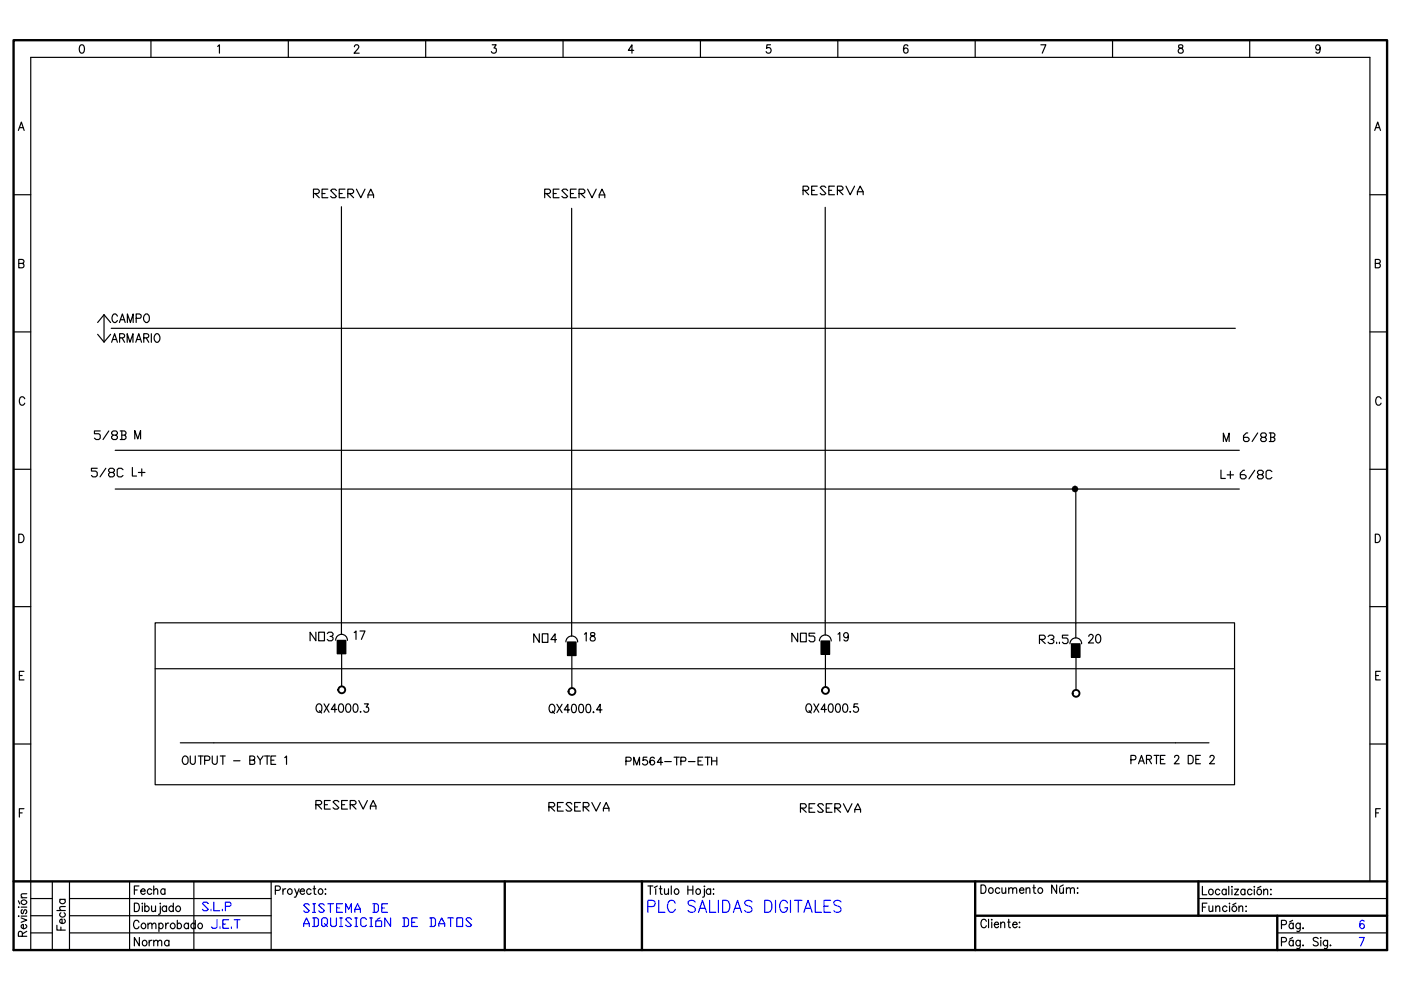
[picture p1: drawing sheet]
<svg xmlns="http://www.w3.org/2000/svg" width="297mm" height="210mm" viewBox="0 0 297 210" stroke-linecap="round" stroke-linejoin="round" font-family="sans-serif">
<!-- layer: Caddy_1 -->
<g fill="none" stroke="#00f" stroke-width=".25">
<path d="M137.4 192.2h.9a.66 .66 0 0 0 .6-.6 .66 .66 0 0 0-.6-.7h-.9v2.5M139.7 190.9v2.5h1.3M143.2 191.5a.85 .85 0 0 0-1-.6 .85 .85 0 0 0-.7 1l.2 1.2 .5 .3a.84 .84 0 0 0 1-.6M147.4 191.2a.84 .84 0 0 0-.8-.3 .84 .84 0 0 0-.7 .6l.2 .4 .9 .3a.63 .63 0 0 1 .4 .7 .63 .63 0 0 1-.5 .5l-.8-.1-.2-.2M148.1 193.4l.8-2.5 .9 2.5M148.4 192.6h1.1M150.5 190.9v2.5h1.3M152.3 190.9v2.5M153.2 190.9h.8a1.41 1.41 0 0 1 .8 1.3 1.41 1.41 0 0 1-.8 1.2h-.8zM155.5 193.4l.9-2.5 .8 2.5M155.8 192.6h1.1M159.4 191.2a.84 .84 0 0 0-.8-.3 .84 .84 0 0 0-.7 .6l.2 .4 .9 .3a.63 .63 0 0 1 .4 .7 .63 .63 0 0 1-.5 .5l-.8-.1-.2-.2"/>
<path d="M162.1 190.9a1.35 1.35 0 0 1 1.6 .8 1.35 1.35 0 0 1-.5 1.6l-1.1 .1zM164.4 190.9v2.5M167 191.5a.85 .85 0 0 0-1-.6 .85 .85 0 0 0-.7 1l.1 .9a.78 .78 0 0 0 1 .6 .78 .78 0 0 0 .6-.9h-.6M167.6 190.9v2.5M168.5 190.9h1.5M169.2 190.9v2.5M170.4 193.4l.9-2.5 .9 2.5M170.8 192.6h1.1M172.8 190.9v2.5h1.4M174.7 192.1h.9M176.1 190.9h-1.4v2.5h1.4M178.3 191.2a.84 .84 0 0 0-.8-.3 .84 .84 0 0 0-.7 .6l.2 .4 .9 .3a.63 .63 0 0 1 .4 .7 .63 .63 0 0 1-.5 .5l-.8-.1-.2-.2"/>
<path d="M288.2 198.8h1.1l-.8 1.7M289.2 195.4a.44 .44 0 0 0-.7-.2 1.04 1.04 0 0 0 .3 1.7 .52 .52 0 0 0 .5-.5 .52 .52 0 0 0-.5-.5 .52 .52 0 0 0-.5 .4"/>
</g>
<g fill="none" stroke="#000" stroke-width=".25">
<path d="M17.1 9.6l.3-.1a1.07 1.07 0 0 1 0 1.8h-.1a1.17 1.17 0 0 1-.2-1.7zM32 8.5v3.7M46.1 9.8l.4-.3v1.8M61.1 8.5v3.7M75.1 9.9l.3-.4 .6 .2a.55 .55 0 0 1-.2 .7l-.7 .9h1.1M90.3 8.5v3.7M104.4 9.5h.8l-.5 .7a.56 .56 0 0 1 .5 .9 .56 .56 0 0 1-1-.2M119.4 8.5v3.7M134.4 10.7h-1.2l.8-1.2v1.8M148.5 8.5v3.7M163.4 9.5h-.8l-.1 .8a.57 .57 0 0 1 .9 0 .57 .57 0 0 1-.1 .8 .57 .57 0 0 1-.9-.2M177.6 8.5v3.7"/>
<path d="M192.5 9.8a.47 .47 0 0 0-.7-.2l-.2 .2a1.07 1.07 0 0 0 .4 1.5 .52 .52 0 0 0 .6-.5 .52 .52 0 0 0-.5-.6 .52 .52 0 0 0-.5 .5M206.8 8.5v3.7M220.7 9.5h1l-.7 1.8M235.9 8.5v3.7M249.9 9.6v.5l.2 .1a.57 .57 0 0 1 .8 .5 .57 .57 0 0 1-.7 .6 .52 .52 0 0 1-.4-.6 .52 .52 0 0 1 .4-.4l.5-.2 .1-.3a.57 .57 0 0 0-.9-.2zM265 8.5v3.7M279.9 10.1a.49 .49 0 0 1-.7 .4 .49 .49 0 0 1-.2-.8 .49 .49 0 0 1 .8 .1l.1 .3a.86 .86 0 0 1-.6 1.2l-.3-.3M3.9 27.7l.6-1.8 .6 1.8M4.1 27.1h.8M291.5 27.7l.6-1.8 .6 1.8M291.7 27.1h.8M2.9 41.3h3.6"/>
<path d="M4 55h.7l.3 .2 .1 .3-.4 .4a.47 .47 0 0 1 .4 .4 .47 .47 0 0 1-.4 .5h-.7zM4 55.9h.7M290.4 41.3h3.7M291.6 55h.7l.3 .2 .1 .3-.4 .4a.47 .47 0 0 1 .4 .4 .47 .47 0 0 1-.4 .5h-.7zM291.6 55.9h.7M2.9 70.4h3.6M23.7 72.6l.6-1.8 .6 1.8M23.9 72h.7M24.9 67a.59 .59 0 0 0-.7-.4 .59 .59 0 0 0-.5 .7v.4a.59 .59 0 0 0 .5 .7 .59 .59 0 0 0 .7-.4M25.3 68.4l.7-1.8 .5 1.8M25.4 71.6l.9-.1 .1-.2-.1-.4-.3-.1h-.6v1.8M25.6 67.8h.7"/>
<path d="M25.9 71.6l.5 1M27 72.6v-1.8l.6 1.8 .6-1.8v1.8M27 68.4v-1.8l.6 1.8 .6-1.8v1.8M28.8 72.6l.6-1.8 .6 1.8M28.9 67.5h.9l.1-.3-.1-.5-.3-.1h-.6v1.8M29 72h.8M30.5 71.6l.9-.1 .1-.2v-.4l-.3-.1h-.7v1.8M30.9 66.6a.94 .94 0 0 1 .8 .6 .94 .94 0 0 1-.3 1.1l-.2 .1a.98 .98 0 0 1-.8-.8 .98 .98 0 0 1 .5-1zM31 71.6l.5 1M32.1 70.8v1.8M33 70.9l.1-.1a.92 .92 0 0 1 .8 .9 .92 .92 0 0 1-.8 .9 1.11 1.11 0 0 1-.1-1.7zM290.4 70.4h3.7"/>
<path d="M2.9 99.5h3.6M5.2 84.6a.57 .57 0 0 0-.8-.4 1.14 1.14 0 0 0 .1 1.7 .61 .61 0 0 0 .7-.4M28.1 99.1v1.8h.9M28.6 93.1v-1.8l.6 1.8 .6-1.8v1.8M30.1 99.4v1.5M258.9 99.7v1.7h.9M259.4 93.6v-1.8l.6 1.8 .6-1.8v1.8M260.9 99.9v1.5M290.4 99.5h3.7M292.8 84.6a.57 .57 0 0 0-.8-.4 1.14 1.14 0 0 0 .1 1.7 .61 .61 0 0 0 .7-.4M4 113.3a.91 .91 0 0 1 1.1 .8 .91 .91 0 0 1-1.1 .9zM29.3 100.2h1.4"/>
<path d="M260.2 100.7h1.3M291.6 113.3a.91 .91 0 0 1 1.1 .8 .91 .91 0 0 1-1.1 .9zM2.9 128.6h3.6M75.1 134.1l.4-.3v1.8M76.3 133.8h1.1l-.8 1.8M123.9 134.5l.4-.4v1.8M125.3 134.2v.5l.1 .1a.57 .57 0 0 1 .8 .5 .57 .57 0 0 1-.7 .6 .52 .52 0 0 1-.4-.5 .52 .52 0 0 1 .5-.5l.4-.2 .1-.3a.57 .57 0 0 0-.8-.2zM177.7 134.5l.4-.4v1.8M179.9 134.7a.51 .51 0 0 1-.7 .4 .51 .51 0 0 1-.2-.8 .51 .51 0 0 1 .8 .1l.1 .3a.86 .86 0 0 1-.6 1.2l-.4-.2M230.8 134.9l.3-.4h.4l.3 .3-.2 .6-.8 .9h1.1M232.5 134.6l.2-.1a.96 .96 0 0 1 .7 .9 .96 .96 0 0 1-.7 .9 1.17 1.17 0 0 1-.2-1.7zM290.4 128.6h3.7"/>
<path d="M2.9 157.7h3.6M4.1 143.2h.6M5.1 142.3h-1v1.9h1M67.4 149.3l.1-.1a.93 .93 0 0 1 .8 .7 .93 .93 0 0 1-.4 1 .83 .83 0 0 1-.9-.4 .83 .83 0 0 1 .2-1zM67.7 150.7l.5 .5M68.7 149.2l1.1 1.8M69.8 149.2l-1.1 1.8M71.4 150.4h-1.2l.8-1.2v1.8M72 149.3l.4-.1a1.07 1.07 0 0 1 0 1.8h-.2a1.17 1.17 0 0 1-.2-1.7zM73.5 149.3l.4-.1a1.07 1.07 0 0 1 0 1.8h-.2a1.17 1.17 0 0 1-.2-1.7zM75.1 149.3l.3-.1a1.07 1.07 0 0 1 0 1.8h-.1a1.28 1.28 0 0 1-.2-1.7zM76.4 150.9h.1z"/>
<path d="M77.3 149.2h.8l-.5 .7a.55 .55 0 0 1 .5 .9 .55 .55 0 0 1-1-.1M116.5 149.6l.2-.2a.83 .83 0 0 1 1 .4 .83 .83 0 0 1-.2 1l-.3 .3a.95 .95 0 0 1-.7-1.5zM117.1 150.8l.5 .5M118.1 149.3l1.1 1.8M119.2 149.3l-1.1 1.8M120.8 150.5h-1.2l.8-1.2v1.8M121.4 149.4l.4-.1a1.07 1.07 0 0 1 0 1.8h-.2a1.28 1.28 0 0 1-.2-1.7zM122.9 149.4a.5 .5 0 0 1 .8 .3v.4a.77 .77 0 0 1-.6 1 1.28 1.28 0 0 1-.2-1.7zM124.4 149.4a.48 .48 0 0 1 .8 .3l.1 .4a.78 .78 0 0 1-.6 1 1 1 0 0 1-.4-1.4zM125.8 150.9v.2zM127.6 150.5h-1.1l.8-1.2v1.8M171.2 149.3a.83 .83 0 0 1 .9 .4 .83 .83 0 0 1-.2 1.1l-.1 .1a.83 .83 0 0 1-1-.4 .83 .83 0 0 1 .2-1z"/>
<path d="M171.5 150.7l.5 .5M172.6 149.2l1 1.8M173.6 149.2l-1 1.8M175.2 150.4h-1.1l.7-1.2v1.8M175.9 149.3l.3-.1a1.13 1.13 0 0 1 0 1.8h-.1a1.17 1.17 0 0 1-.2-1.7zM177.4 149.3l.4-.1a1.13 1.13 0 0 1 0 1.8h-.2a1.17 1.17 0 0 1-.2-1.7zM178.9 149.3l.4-.1a1.07 1.07 0 0 1 0 1.8h-.2a1.17 1.17 0 0 1-.2-1.7zM180.2 150.9h.1zM181.9 149.2h-.8l-.1 .8a.59 .59 0 0 1 .9 0 .59 .59 0 0 1-.1 .9 .59 .59 0 0 1-.9-.2M290.4 157.7h3.7M291.7 143.2h.6M292.7 142.3h-1v1.9h1"/>
<path d="M4.1 172.4h.6M5.1 171.5h-1v1.7M38.9 160.4a.7 .7 0 0 1 .9 .2 .7 .7 0 0 1 .1 .8 .62 .62 0 0 1-.6 .7 .62 .62 0 0 1-.6-.7v-.7zM40.3 160.3l.1 1.5a.52 .52 0 0 0 .6 .3 .52 .52 0 0 0 .4-.5v-1.3M42 160.3h1.1M42.5 160.3v1.8M43.4 161.2h.7a.45 .45 0 0 0 .4-.3 .45 .45 0 0 0-.2-.5l-.9-.1v1.8M45 160.3l.1 1.5a.52 .52 0 0 0 .5 .3 .52 .52 0 0 0 .5-.5v-1.3M46.7 160.3h1.1M47.2 160.3v1.8M49.5 161.3h1.4M53 160.3h.6l.3 .2v.5l-.3 .2h.3l.1 .3-.1 .5-.9 .1z"/>
<path d="M53 161.2h.6M54.6 160.3l.6 .9v.9M55.8 160.3l-.6 .9M56.1 160.3h1M56.6 160.3v1.8M57.4 161.2h.7M58.5 160.3h-1.1v1.8h1.1M60.4 160.6l.3-.3v1.8M239.8 161.1h.7a.47 .47 0 0 0 .4-.5 .47 .47 0 0 0-.4-.4h-.7v1.7M241.4 161.9l.6-1.7 .6 1.7M241.6 161.3h.8M243.1 161l.9-.1 .1-.2v-.4l-.3-.1h-.7v1.7"/>
<path d="M243.6 161l.5 .9M244.7 160.2h1M245.2 160.2v1.7M246 161h.7M247 160.2h-1v1.7h1M249 160.6l.2-.4a.51 .51 0 0 1 .7 .2 .51 .51 0 0 1-.2 .7l-.7 .8h1M251.9 160.2a.91 .91 0 0 1 1.1 .9 .91 .91 0 0 1-1.1 .8zM253.5 161h.7M254.5 160.2h-1v1.7h1M256.5 160.6l.2-.4a.51 .51 0 0 1 .7 .2 .51 .51 0 0 1-.2 .7l-.7 .8h1M291.7 172.4h.6M292.7 171.5h-1v1.7"/>
<path d="M2.9 186.9h3.6M3.9 194.2h.1zM3.9 192.3h.1zM3.9 191l.3 .7M4.5 194.6l1.2 .5-1.2 .5M4.5 192.3h1.2M4.5 194.2h1.2M4.5 190.3h1.2M4.6 191a.59 .59 0 0 1 .9-.2 .59 .59 0 0 1 0 1 .59 .59 0 0 1-.9-.2zM4.7 198.5v-.9l-.3-.1h-.4l-.1 1h1.8M4.7 192.9a.47 .47 0 0 0-.2 .4 .47 .47 0 0 0 .2 .4l.2-.1 .3-.7h.3a.49 .49 0 0 1-.1 .8M5.4 196a.54 .54 0 0 1 0 .9 .54 .54 0 0 1-.8-.2v-.6l.4-.1v.9"/>
<path d="M5.7 189.5l-1.1 .1-.1 .4 .3 .3M5.7 197.5l-1 .5M6.5 197.8h4.6M6.5 190.5h4.6M6.5 194.2h4.6M11.1 186.9v14.5M12.1 196.2v1h1.7M12.1 193.1h1.7M12.7 190.7h1.1M12.9 193.5a.53 .53 0 0 0 0 .8 .53 .53 0 0 0 .7 0 .53 .53 0 0 0 0-.8M12.9 190.7a.53 .53 0 0 0 0 .8 .53 .53 0 0 0 .7 0 .53 .53 0 0 0 0-.8M12.9 196.6v.6"/>
<path d="M13.6 194.9a.53 .53 0 0 1 .1 .7 .53 .53 0 0 1-.8 .1 .53 .53 0 0 1-.1-.7l.4-.1v.9M13.8 192.2l-1.1 .1v.4l.3 .4M14.7 197.8h42.8M14.7 190.5h42.8M14.7 186.9v14.5M14.7 194.2h42.8M27.5 186.9v14.5M28.5 191.5a.9 .9 0 0 1 1.1 .9 .9 .9 0 0 1-1.1 .9zM28.5 188.7h.6M29.5 195.6a.59 .59 0 0 0-.8-.5 .59 .59 0 0 0-.4 .7v.4a.59 .59 0 0 0 .5 .7 .59 .59 0 0 0 .7-.4M29.5 187.8h-1v1.8M29.5 198.8v1.7l-1-1.7v1.7"/>
<path d="M29.8 188.9h1a.47 .47 0 0 0-.5-.5 .47 .47 0 0 0-.5 .5l.1 .5a.47 .47 0 0 0 .5 .2 .47 .47 0 0 0 .4-.2M30 196a.51 .51 0 0 1 .8-.1 .51 .51 0 0 1 0 .8 .51 .51 0 0 1-.8 0zM30.1 191.6h.1zM30.2 192.1v1.2M30.2 199.6a.53 .53 0 0 1 .8 0 .53 .53 0 0 1 0 .7 .53 .53 0 0 1-.8 0zM30.7 192.3a.53 .53 0 0 1 .8 0 .53 .53 0 0 1 0 .8 .53 .53 0 0 1-.8-.1M30.7 191.5v1.8M31.4 196.1l.3-.4 .5 .1v1.1M31.4 195.7v1.2M31.6 199.4v1.1M32.1 192.1v.9a.38 .38 0 0 0 .7 .2l.2-.2M32.2 188.7a.53 .53 0 0 0-.8-.1 .53 .53 0 0 0 0 .8 .53 .53 0 0 0 .8 0"/>
<path d="M32.2 199.4a.5 .5 0 0 0-.6 .5M32.2 196.1l.4-.4h.3l.2 .4v.8M32.6 199.7l.4-.3h.4v1.1M32.6 188.8l.4-.4h.2l.2 .4v.8M32.6 187.8v1.8M32.6 199.4v1.1M33 192.1v1.2M33.4 199.7l.4-.3h.4l.1 1.1M33.7 196a.56 .56 0 0 1 .9 .2 .56 .56 0 0 1-.6 .7l-.3-.2M33.7 195.7v1.8M33.9 191.6h.1zM34 192.1v1.5l-.1 .2-.3 .1"/>
<path d="M35 188.7a.56 .56 0 0 0-1 .2 .56 .56 0 0 0 .7 .7l.3-.2M35 188.4v1.2M35.1 195.7v1.2M35.3 192.3a.53 .53 0 0 0-.8 0 .53 .53 0 0 0 0 .8 .53 .53 0 0 0 .8-.1M35.3 192.1v1.2M35.8 195.7a.58 .58 0 0 0-.7 .5M35.8 199.6a.53 .53 0 0 0-.8 0 .53 .53 0 0 0 0 .7 .53 .53 0 0 0 .8 0M35.8 199.4v1.1M36.7 192.3a.53 .53 0 0 0-.7 0 .53 .53 0 0 0 0 .8 .53 .53 0 0 0 .7-.1M36.7 191.5v1.8M37.6 196a.56 .56 0 0 1 .9 .2 .56 .56 0 0 1-.6 .7l-.3-.2M37.6 195.1v1.8"/>
<path d="M40 196a.53 .53 0 0 0-.8-.1 .53 .53 0 0 0 0 .8 .53 .53 0 0 0 .8 0M40 195.7v1.2M41.1 186.9v14.5M41.4 196a.53 .53 0 0 0-.8-.1 .53 .53 0 0 0 0 .8 .53 .53 0 0 0 .8 0M41.4 195.1v1.8M42 196a.51 .51 0 0 1 .8-.1 .51 .51 0 0 1 0 .8 .51 .51 0 0 1-.8 0zM57.5 186.9v14.5M58.4 188.8h.7a.47 .47 0 0 0 .4-.5 .47 .47 0 0 0-.4-.5h-.7v1.8M60 188.4v1.2M60.6 188.4l-.4 .2-.2 .3M61 188.7a.51 .51 0 0 1 .8 0 .51 .51 0 0 1 0 .7 .51 .51 0 0 1-.8 0zM62.5 188.4l.4 1.2"/>
<path d="M63.4 188.4l-.7 1.7-.3 .1M63.6 188.9h1a.47 .47 0 0 0-.5-.5 .47 .47 0 0 0-.5 .5l.1 .5a.47 .47 0 0 0 .4 .2 .47 .47 0 0 0 .5-.2M66 188.7a.53 .53 0 0 0-.8-.1 .53 .53 0 0 0 0 .8 .53 .53 0 0 0 .8 0M66.4 188.4h.5M66.6 187.8l.1 1.7 .3 .1M67.6 188.7a.51 .51 0 0 1 .7 0 .51 .51 0 0 1 0 .7 .51 .51 0 0 1-.7 0zM68.9 189.5h.2zM69 188.4v.2zM137.4 187.8h1M137.9 187.8v1.8M139 188.4v1.2M139.4 187.8l-.7 .4"/>
<path d="M139.8 188.4h.5M140 187.8v1.5l.1 .2 .3 .1M140.9 188.4l.1 1.1 .3 .1 .4-.3M141.7 188.4v1.2M142.3 187.8v1.8M143 188.7a.51 .51 0 0 1 .8 0 .51 .51 0 0 1 0 .7 .51 .51 0 0 1-.8 0zM145.8 188.7h1.1M145.8 187.8v1.8M146.9 187.8v1.8M147.6 188.7a.51 .51 0 0 1 .8 0 .51 .51 0 0 1 0 .7 .51 .51 0 0 1-.8 0zM149.3 187.9h.1zM149.4 188.4v1.5l-.1 .2-.3 .1"/>
<path d="M150.7 188.7a.53 .53 0 0 0-.8-.1 .53 .53 0 0 0 0 .8 .53 .53 0 0 0 .8 0M150.7 188.4v1.2M151.2 189.5h.1zM151.3 188.4v.2zM208 187.6a.91 .91 0 0 1 1.1 .9 .91 .91 0 0 1-1.1 .9zM209.1 195.3a.59 .59 0 0 0-.7-.4 .59 .59 0 0 0-.4 .7v.4a.59 .59 0 0 0 .4 .7 .59 .59 0 0 0 .7-.4M209.6 194.9v1.8M209.8 188.3a.55 .55 0 0 1 .8 .5 .55 .55 0 0 1-.8 .5l-.2-.4zM210.2 195h.2zM210.3 195.5v1.2M210.8 196h.9l-.1-.3a.51 .51 0 0 0-.7 .1 .51 .51 0 0 0 .1 .7 .51 .51 0 0 0 .7-.1M212 188.5a.53 .53 0 0 0-.8-.1 .53 .53 0 0 0 0 .8 .53 .53 0 0 0 .8 0"/>
<path d="M212.2 195.8l.4-.3 .3 .1 .1 1.1M212.2 195.5v1.2M212.4 188.2l.1 1.1 .4 .1 .3-.3M213.2 188.2v1.2M213.7 195.5h.5M213.9 188.6l.3-.4 .4 .1 .1 1.1M213.9 194.9v1.5l.1 .2 .2 .1M213.9 188.2v1.2M214.7 188.6l.4-.4 .4 .1 .1 1.1M214.7 196h.9a.47 .47 0 0 0-.4-.5 .47 .47 0 0 0-.5 .5v.2a.49 .49 0 0 0 .4 .5 .49 .49 0 0 0 .5-.3M216.1 196.6h.1zM216.1 195.6h.1z"/>
<path d="M216.2 188.7h.9a.47 .47 0 0 0-.5-.5 .47 .47 0 0 0-.4 .5v.2a.49 .49 0 0 0 .3 .5 .49 .49 0 0 0 .6-.2M217.6 188.6l.3-.4 .4 .1 .1 1.1M217.6 188.2v1.2M219 188.2h.5M219.2 187.6v1.5l.1 .2 .3 .1M220.1 188.5a.53 .53 0 0 1 .8-.1 .53 .53 0 0 1 0 .8 .53 .53 0 0 1-.8 0zM224 187.6v1.8l-1-1.8v1.8M224.7 188.2v1.1l.4 .1 .4-.3M225.4 187.6l-.7 .4M225.5 188.2v1.2M226.1 188.6l.4-.4 .4 .1v1.1M226.1 188.2v1.2"/>
<path d="M226.9 188.6l.4-.4 .4 .1 .1 1.1M228.4 189.3h.2zM228.4 188.3h.2zM254.1 190.5h40M254.9 187.9v1.8h1M254.9 192.3h.7M255.9 191.5h-1v1.8M256.3 192.1l.1 1.1 .4 .1 .3-.3M256.5 188.6a.55 .55 0 0 1 .7 .5 .55 .55 0 0 1-.7 .5l-.3-.4zM257.1 192.1v1.2M257.8 192.4l.3-.3 .4 .1 .1 1.1M257.8 192.1v1.2"/>
<path d="M258.6 188.8a.53 .53 0 0 0-.8-.1 .53 .53 0 0 0 0 .8 .53 .53 0 0 0 .8 0M260 188.8a.56 .56 0 0 0-1 .2 .56 .56 0 0 0 .7 .7l.3-.2M260 188.5v1.2M260.1 192.3a.53 .53 0 0 0-.7 0 .53 .53 0 0 0 0 .8 .53 .53 0 0 0 .7-.1M260.5 187.9v1.8M260.6 191.6h.1zM260.7 192.1v1.2M261.1 188h.2zM261.2 188.5v1.2M261.7 188.5h.9l-.9 1.2h.9M262 191.5l-.6 .3M262.7 192.4l.4-.3 .3 .1 .1 1.1"/>
<path d="M262.7 192.1v1.2M263.9 188.8a.56 .56 0 0 0-.9 .2 .56 .56 0 0 0 .7 .7l.2-.2M263.9 188.5v1.2M264.1 193.2h.1zM264.2 192.1v.1zM265.4 188.8a.53 .53 0 0 0-.7-.1 .53 .53 0 0 0 0 .8 .53 .53 0 0 0 .7 0M265.9 188h.1zM265.9 188.5v1.2M266.7 188.6a.55 .55 0 0 1 .8 .5 .55 .55 0 0 1-.8 .5l-.2-.4zM267.3 187.9l-.7 .4M267.9 188.9l.4-.4 .4 .1 .1 1.1M267.9 188.5v1.2"/>
<path d="M269.4 189.6h.1zM269.4 188.6h.1zM270.8 197.8h23.3M271.7 196.1h.7a.47 .47 0 0 0 .4-.5 .47 .47 0 0 0-.4-.5h-.7v1.8M271.7 199.7h.7a.47 .47 0 0 0 .4-.5 .47 .47 0 0 0-.4-.4h-.7v1.7M274.1 195.1l-.7 .4M274.1 198.8l-.7 .3M274.2 196a.56 .56 0 0 0-.9 .2 .56 .56 0 0 0 .6 .7l.3-.2M274.2 199.6a.56 .56 0 0 0-.9 .2 .56 .56 0 0 0 .6 .7l.3-.2M274.2 195.7v1.2M274.2 199.4v1.1M275.7 196a.53 .53 0 0 0-.8-.1 .53 .53 0 0 0 0 .8 .53 .53 0 0 0 .8 0"/>
<path d="M275.7 195.7l-.1 1.6-.2 .2-.4-.1M275.7 199.6a.53 .53 0 0 0-.8 0 .53 .53 0 0 0 0 .7 .53 .53 0 0 0 .8 0M275.7 199.4l-.1 1.6-.2 .1h-.4M276.2 196.8h.2zM279.5 199a.58 .58 0 0 0-.6-.3 .58 .58 0 0 0-.5 .5l.2 .2 .7 .4a.42 .42 0 0 1 .2 .4 .42 .42 0 0 1-.4 .3h-.5l-.2-.2M280 198.9h.1zM280 199.4v1.1M281.5 199.6a.53 .53 0 0 0-.8 0 .53 .53 0 0 0 0 .7 .53 .53 0 0 0 .8 0M281.5 199.4l-.1 1.6-.2 .1h-.4M290.4 186.9v-174.7h-283.9v189.2M276.3 200.4v.1zM282.1 200.4v.1z"/>
<circle cx="36.6" cy="196.4" r=".56"/>
<circle cx="37.7" cy="192.7" r=".55"/>
<circle cx="261.7" cy="192.7" r=".56"/>
</g>
<path d="M2.9 8.5h291.2v192.9h-291.2zM2.9 186.9h291.2M107 186.9v14.5M136.1 186.9v14.5M206.8 186.9v14.5M206.8 194.2h87.3M254.1 186.9v7.3M270.8 194.2v7.2" fill="none" stroke="#000" stroke-width=".5"/>
<!-- layer: 0 -->
<g fill="none" stroke="#00f" stroke-width=".25">
<path d="M44.2 191.6l-.4-.3h-.6l-.3 .3 1.3 1.2-.4 .3h-.6l-.3-.3M44.7 192.8v.3M45.3 191.3v1.8h1.3M46 195v1.5l-.3 .3h-.6l-.3-.3M46.7 196.5v.3M47.2 192.8v.3M47.2 195.9h.6M47.8 192.2h.9l.3-.3v-.3l-.3-.3h-.9v1.8M48.5 195h-1.3v1.8h1.3M49.1 196.5v.3M49.7 195h1.2M50.3 195v1.8"/>
<path d="M64.4 196.4v-.6l.6-1.2 .6 1.2v.6M64.4 195.8h1.2M65.6 191.9l-.3-.3h-.6l-.3 .3 1.2 1.2-.3 .3h-.6l-.3-.3M66.3 194.6h.9l.3 .3v1.2l-.3 .3h-.9M66.3 193.4h.6M66.3 191.6h.6M66.6 191.6v1.8M66.6 194.6v1.8M68.2 194.9l.3-.3h.6l.3 .3v.9l-.6 .6h-.3l-.3-.3zM68.8 191.9l-.3-.3h-.6l-.3 .3 1.2 1.2-.3 .3h-.6l-.3-.3M68.8 195.8l.6 .6M69.5 191.6h1.2"/>
<path d="M70.1 191.6v1.8M70.1 194.6v1.5l.3 .3h.6l.3-.3v-1.5M71.4 192.5h.6M72 196.4h.6M72 194.6h.6M72.3 194.6v1.8M72.6 191.6h-1.2v1.8h1.2M73.3 193.4v-1.8l.6 1.2 .6-1.2v1.8M74.5 194.9l-.3-.3h-.6l-.3 .3 1.2 1.2-.3 .3h-.6l-.3-.3M75.2 193.4v-.6l.6-1.2 .6 1.2v.6M75.2 192.8h1.2M75.2 196.4h.6"/>
<path d="M75.2 194.6h.6M75.5 194.6v1.8M77.7 194.9l-.3-.3h-.6l-.3 .3v1.2l.3 .3h.6l.3-.3M78.4 196.4h.6M78.4 194.6h.6M78.7 194.6v1.8M79 191.6h.9l.3 .3v1.2l-.3 .3h-.9M79.3 191.6v1.8M79.7 195.3h1.2v1.1h-1.2zM80.6 194.6l-.6 .3M80.9 192.5h.6M82.2 191.6h-1.3v1.8h1.3"/>
<path d="M82.8 194.6v1.8l-1.2-1.8v1.8M85.4 194.6h.9l.3 .3v1.2l-.3 .3h-.9M85.7 194.6v1.8M87.3 195.6h.6M88.5 194.6h-1.2v1.8h1.2M91.1 194.6h.9l.3 .3v1.2l-.3 .3h-.9M91.4 194.6v1.8M93 196.4v-.6l.6-1.2 .7 1.2v.6M93 195.8h1.3M95 194.6h1.2M95.5 194.6v1.8M96.9 194.6h1.2v1.8h-1.2z"/>
<path d="M100 194.9l-.3-.3h-.6l-.3 .3 1.2 1.2-.3 .3h-.6l-.3-.3"/>
</g>
<!-- layer: Caddy_1 -->
<g fill="none" stroke="#000" stroke-width=".4">
<path d="M71.7 146.3a.73 .73 0 0 1 1.1-.7 .73 .73 0 0 1 .2 1.2 .73 .73 0 0 1-1.2-.3l-.1-.2M227.4 147a.73 .73 0 0 1 1-.7 .73 .73 0 0 1 .3 1.2 .73 .73 0 0 1-1.2-.2l-.1-.3"/>
<circle cx="121.3" cy="146.6" r=".74"/>
<circle cx="175" cy="146.4" r=".73"/>
</g>
<!-- layer: 0 -->
<g fill="none" stroke="#000" stroke-width=".25">
<path d="M173.3 39.5h-1.2v1.8h1.2M175.1 39.8l-.3-.3h-.6l-.3 .3 1.2 1.2-.3 .3h-.6l-.3-.3M176.9 39.5h-1.2v1.8h1.2M179.4 39.5l.9 1.8 .9-1.8M66.5 41h.9l.3-.3v-.3l-.3-.3h-.9v1.8M66.8 41l.9 .9M68.3 41h.6M69.5 40.1h-1.2v1.8h1.2M71.3 40.4l-.3-.3h-.6l-.3 .3 1.2 1.2-.3 .3h-.6l-.3-.3M71.9 41h.7M72.4 43.8v90.7M73.2 40.1h-1.3v1.8h1.3"/>
<path d="M73.7 41h1l.3-.3v-.3l-.3-.3h-1v1.8M74.1 41l.9 .9M75.6 40.1l.9 1.8 .9-1.8M78 41.9v-.6l.6-1.2 .6 1.2v.6M78 41.3h1.2M115.5 41h.9l.3-.3v-.3l-.3-.3h-.9v1.8M115.8 41l.9 .9M117.3 41h.6M118.5 40.1h-1.2v1.8h1.2M120.4 40.4l-.3-.3h-.6l-.4 .3 1.3 1.2-.3 .3h-.6l-.4-.3M120.9 41h.7M121.2 44.2v90.7"/>
<path d="M122.2 40.1h-1.3v1.8h1.3M122.8 41h.9l.3-.3v-.3l-.3-.3h-.9v1.8M123.1 41l.9 .9M124.6 40.1l.9 1.8 .9-1.8M127 41.9v-.6l.6-1.2 .6 1.2v.6M127 41.3h1.2M170.3 40.4h.9l.2-.3v-.3l-.2-.3h-.9v1.8M170.6 40.4l.8 .9M172.1 40.4h.6M175 44v90.6M175.7 40.4h.6M177.5 40.4h.9l.3-.3v-.3l-.3-.3h-.9v1.8"/>
<path d="M177.8 40.4l.9 .9M181.8 41.3v-.6l.6-1.2 .6 1.2v.6M181.8 40.7h1.2M20.7 70.9l1.4 1.6M22.1 66.7v5.8M22.1 66.7l-1.4 1.7M22.1 66.7l1.4 1.7M23.5 70.9l-1.4 1.6M23.6 69.6h238.3M20.6 99.3h-1.2v.6h.9l.3 .3v.6l-.3 .3h-.6l-.3-.3M21.3 91.4h-1.3v.6h1l.3 .3v.6l-.3 .3h-.6l-.4-.3M22.4 99.3l-1.2 1.8"/>
<path d="M23.1 91.4l-1.3 1.8M24 92.3l-.3 .3v.3l.3 .3h.6l.3-.3v-.3l-.3-.3h-.6l-.3-.3v-.3l.3-.3h.6l.3 .3v.3l-.3 .3M24.4 95.5h238.4M25.5 91.4h.9l.3 .3v.3l-.3 .3 .3 .3v.3l-.3 .3h-.9M25.8 91.4v1.8M25.8 92.3h.6M26.1 99.6l-.4-.3h-.6l-.3 .3v1.2l.3 .3h.6l.4-.3M263.9 99.7h-.3l-.6 .6v.9l.3 .3h.6l.3-.3v-.3l-.3-.3h-.9M264.5 91.8h-.3l-.5 .6v.9l.2 .3h.6l.3-.3v-.3l-.3-.3h-.8M266 99.7l-1.2 1.8M266.7 91.8l-1.2 1.8M267.6 92.7l-.3 .3v.3l.3 .3h.6l.3-.3v-.3l-.3-.3h-.6l-.3-.3v-.3l.3-.3h.6l.3 .3v.3l-.3 .3"/>
<path d="M269.1 91.8h.9l.3 .3v.3l-.3 .3 .3 .3v.3l-.3 .3h-.9M269.4 91.8v1.8M269.4 92.7h.6M23.3 100.2l-.3 .3v.3l.3 .3h.6l.4-.3v-.3l-.4-.3h-.6l-.3-.3v-.3l.3-.3h.6l.4 .3v.3l-.4 .3M24.4 103.7h238.4M228.1 103.7v31.6M266.9 100.6l-.3 .3v.3l.3 .3h.6l.3-.3v-.3l-.3-.3h-.6l-.3-.3v-.3l.3-.3h.6l.3 .3v.3l-.3 .3M269.7 100l-.4-.3h-.6l-.3 .3v1.2l.3 .3h.6l.4-.3M32.9 132.1h228.8v34.3h-228.8zM67 134v1.9l-1.3-1.9v1.9M67.6 134h1.2v1.9h-1.2zM69.4 134.3l.3-.3h.6l.3 .3v.3l-.3 .3"/>
<path d="M70 134.9h.3l.3 .3v.4l-.3 .3h-.6l-.3-.3M71.2 135.7a1.25 1.25 0 0 1 1.2-1.2 1.25 1.25 0 0 1 1.3 1.3M71.5 135.8h1.8v2.8h-1.8zM72.4 138.6v7M114.3 134.4v1.8l-1.1-1.8v1.8M115 134.4h1.2v1.8h-1.2zM118 135.6h-1.2l.9-1.2v1.8M120 136.1a1.25 1.25 0 0 1 1.2-1.3 1.25 1.25 0 0 1 1.3 1.3M120.3 136.1h1.8v2.9h-1.8zM121.2 139v6.9M169.1 134.3v1.8l-1.2-1.8v1.8M169.7 134.3h1.2v1.8h-1.2z"/>
<path d="M172.8 134.3h-1.3v.5h1l.3 .3v.7l-.3 .3h-.7l-.3-.3M173.7 135.9a1.25 1.25 0 0 1 1.3-1.3 1.25 1.25 0 0 1 1.2 1.3M174.1 135.9h1.8v2.8h-1.8zM175 138.7v7M220.4 135.6h.9l.3-.3v-.3l-.3-.3h-.9v1.8M220.7 135.6l.9 .9M222.2 135l.3-.3h.6l.3 .3v.3l-.3 .3M222.8 135.6h.3l.3 .3v.3l-.3 .3h-.6l-.3-.3M224 136.2v.3M224.6 136.2v.3M226.4 134.7h-1.1v.6h.8l.3 .3v.6l-.3 .3h-.5l-.3-.3M226.9 136.5a1.23 1.23 0 0 1 1.2-1.3 1.23 1.23 0 0 1 1.2 1.3"/>
<path d="M227.2 136.5h1.8v2.9h-1.8zM228.1 139.4v6.9M32.9 141.8h228.8M38.2 157.5h218.1M67 170.6h.9l.3-.3v-.3l-.3-.3h-.9v1.8M67.3 170.6l.9 .9M68.8 170.6h.6M70 169.7h-1.2v1.8h1.2M71.8 170l-.3-.3h-.5l-.4 .3 1.2 1.3-.3 .2h-.5l-.4-.2M72.4 170.6h.7M73.7 169.7h-1.3v1.8h1.3M74.3 170.6h.9l.3-.3v-.3l-.3-.3h-.9v1.8"/>
<path d="M74.6 170.6l.9 .9M76.1 169.7l.9 1.8 .9-1.8M78.5 171.5v-.6l.6-1.2 .6 1.2v.6M78.5 170.9h1.2M116.4 171.1h.9l.3-.3v-.3l-.3-.3h-.9v1.8M116.7 171.1l.9 .9M118.2 171.1h.6M119.4 170.2h-1.2v1.8h1.2M121.2 170.5l-.3-.3h-.6l-.3 .3 1.2 1.2-.3 .3h-.6l-.3-.3M121.8 171.1h.7M123.1 170.2h-1.3v1.8h1.3M123.7 171.1h.9l.3-.3v-.3l-.3-.3h-.9v1.8"/>
<path d="M124 171.1l.9 .9M125.5 170.2l.9 1.8 .9-1.8M127.9 172v-.6l.6-1.2 .6 1.2v.6M127.9 171.4h1.2M132.7 161.4l.9-.1 .2-.5-.4-.3h-.7v1.7M134.4 162.2v-1.7l.6 1.7 .6-1.7v1.7M137.2 160.5h-.8l-.1 .8a.58 .58 0 0 1 .9 0 .58 .58 0 0 1-.1 .8 .58 .58 0 0 1-.9-.2M138.7 160.8a.45 .45 0 0 0-.4-.3 .45 .45 0 0 0-.4 .3 .97 .97 0 0 0 .4 1.4 .51 .51 0 0 0 .5-.5 .51 .51 0 0 0-.5-.5 .51 .51 0 0 0-.5 .4M140.5 161.6h-1.1l.7-1.1v1.7M140.9 161.5h1.4M142.9 160.5h1.1M143.5 160.5v1.7"/>
<path d="M144.4 161.4l.9-.1 .1-.2-.1-.5-.9-.1v1.7M146 161.5h1.4M148 161.3h.6M149 160.5h-1v1.7h1M149.5 160.5h1.1M150 160.5v1.7M150.9 161.3h1.1M150.9 160.5v1.7M152 160.5v1.7M169.7 171.3h.9l.3-.3v-.3l-.3-.3h-.9v1.8M170 171.3l.9 .9M171.5 171.3h.7"/>
<path d="M172.8 170.4h-1.3v1.8h1.3M174.6 170.7l-.3-.3h-.6l-.3 .3 1.2 1.2-.3 .3h-.6l-.3-.3M175.2 171.3h.6M176.4 170.4h-1.2v1.8h1.2M177 171.3h.9l.3-.3v-.3l-.3-.3h-.9v1.8M177.3 171.3l.9 .9M178.8 170.4l.9 1.8 .9-1.8M181.2 172.2v-.6l.7-1.2 .6 1.2v.6M181.2 171.6h1.3"/>
</g>
<path d="M71.5 135.8h1.8v2.8h-1.8zM120.3 136.1h1.8v2.9h-1.8zM174.1 135.9h1.8v2.8h-1.8zM227.2 136.5h1.8v2.9h-1.8z" fill="#000"/>
<!-- layer: Caddy_1 -->
<circle cx="227.9" cy="103.7" r=".73" fill="#000"/>
</svg>
